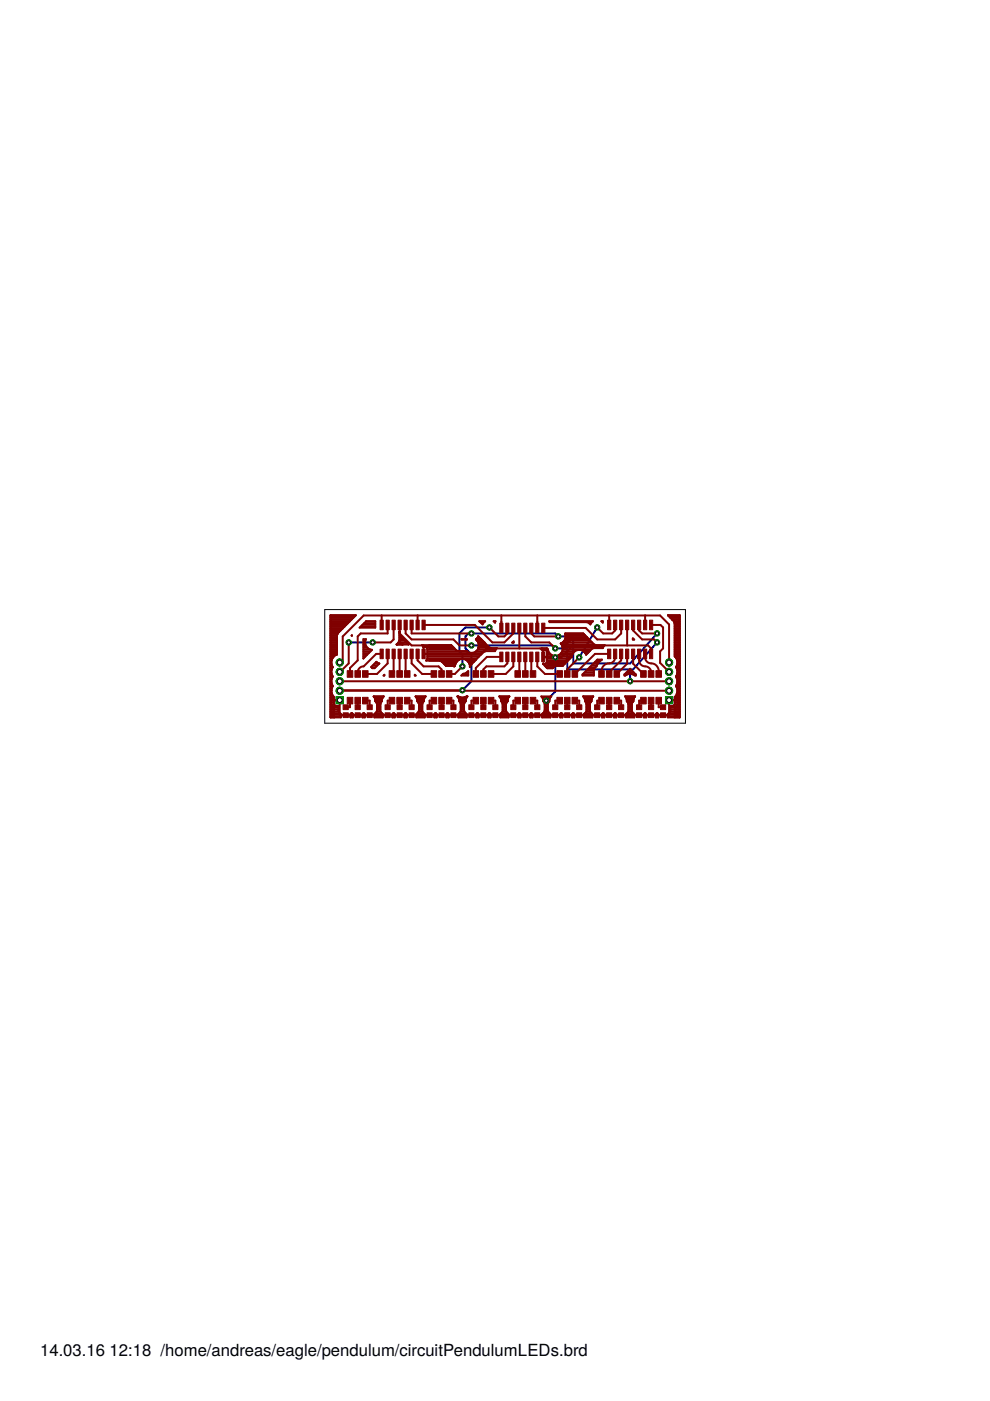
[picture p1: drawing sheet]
<svg xmlns="http://www.w3.org/2000/svg" width="210mm" height="297mm" viewBox="0 0 210 297" stroke-linecap="round" stroke-linejoin="round" font-family="sans-serif">
<defs><g id="words">
<g font-size="3.5">
<text x="8.5" y="287.5">14.03.16</text>
<text x="23.2" y="287.5">12:18 /home/andreas/eagle/pendulum/circuitPendulumLEDs.brd</text>
</g>
</g></defs>
<path d="M73.9 136.2h5.1M103.8 133h-5.1l-1.3 1.3v3.8l.6 .6v2.6M117.7 139.4v7.2l-1.9 1.9M126.6 133l-3.8 6.4M139.3 136.2l-5.1 5.7h-13.9v-4.4h-2.6l-.6-.7h-17.2M139.3 134.3l-5.7 6.4h-12.1v-5.8h-3.1l-.7-.6h-18.4l-.6 .6v2.6l1.2 1.2v5.7l-1.9 1.9M133.6 141.9v2.5" fill="none" stroke="#000080" stroke-width=".42"/>
<path d="M71.3 147.7h1.5v1.5h-1.5z" fill="#008000" stroke="#008000" stroke-width=".21"/>
<circle cx="72" cy="148.4" r=".51" fill="#fff" stroke="#000" stroke-width=".21"/>
<circle cx="72" cy="146.5" r=".76" fill="#008000" stroke="#008000" stroke-width=".21"/>
<circle cx="72" cy="146.5" r=".51" fill="#fff" stroke="#000" stroke-width=".21"/>
<circle cx="72" cy="144.4" r=".76" fill="#008000" stroke="#008000" stroke-width=".21"/>
<circle cx="72" cy="144.4" r=".51" fill="#fff" stroke="#000" stroke-width=".21"/>
<circle cx="72" cy="142.5" r=".76" fill="#008000" stroke="#008000" stroke-width=".21"/>
<circle cx="72" cy="142.5" r=".51" fill="#fff" stroke="#000" stroke-width=".21"/>
<circle cx="72" cy="140.5" r=".76" fill="#008000" stroke="#008000" stroke-width=".21"/>
<circle cx="72" cy="140.5" r=".51" fill="#fff" stroke="#000" stroke-width=".21"/>
<path d="M141.1 147.7h1.5v1.5h-1.5z" fill="#008000" stroke="#008000" stroke-width=".21"/>
<circle cx="141.9" cy="148.4" r=".51" fill="#fff" stroke="#000" stroke-width=".21"/>
<circle cx="141.9" cy="146.5" r=".76" fill="#008000" stroke="#008000" stroke-width=".21"/>
<circle cx="141.9" cy="146.5" r=".51" fill="#fff" stroke="#000" stroke-width=".21"/>
<circle cx="141.9" cy="144.4" r=".76" fill="#008000" stroke="#008000" stroke-width=".21"/>
<circle cx="141.9" cy="144.4" r=".51" fill="#fff" stroke="#000" stroke-width=".21"/>
<circle cx="141.9" cy="142.5" r=".76" fill="#008000" stroke="#008000" stroke-width=".21"/>
<circle cx="141.9" cy="142.5" r=".51" fill="#fff" stroke="#000" stroke-width=".21"/>
<circle cx="141.9" cy="140.5" r=".76" fill="#008000" stroke="#008000" stroke-width=".21"/>
<circle cx="141.9" cy="140.5" r=".51" fill="#fff" stroke="#000" stroke-width=".21"/>
<circle cx="117.7" cy="139.4" r=".55" fill="#008000" stroke="#008000" stroke-width=".21"/>
<circle cx="117.7" cy="139.4" r=".36" fill="#fff" stroke="#000" stroke-width=".21"/>
<circle cx="115.8" cy="148.5" r=".55" fill="#008000" stroke="#008000" stroke-width=".21"/>
<circle cx="115.8" cy="148.5" r=".36" fill="#fff" stroke="#000" stroke-width=".21"/>
<circle cx="126.6" cy="133" r=".55" fill="#008000" stroke="#008000" stroke-width=".21"/>
<circle cx="126.6" cy="133" r=".36" fill="#fff" stroke="#000" stroke-width=".21"/>
<circle cx="122.8" cy="139.4" r=".55" fill="#008000" stroke="#008000" stroke-width=".21"/>
<circle cx="122.8" cy="139.4" r=".36" fill="#fff" stroke="#000" stroke-width=".21"/>
<circle cx="103.8" cy="133" r=".55" fill="#008000" stroke="#008000" stroke-width=".21"/>
<circle cx="103.8" cy="133" r=".36" fill="#fff" stroke="#000" stroke-width=".21"/>
<circle cx="98" cy="141.3" r=".55" fill="#008000" stroke="#008000" stroke-width=".21"/>
<circle cx="98" cy="141.3" r=".36" fill="#fff" stroke="#000" stroke-width=".21"/>
<circle cx="73.9" cy="136.2" r=".55" fill="#008000" stroke="#008000" stroke-width=".21"/>
<circle cx="73.9" cy="136.2" r=".36" fill="#fff" stroke="#000" stroke-width=".21"/>
<circle cx="79" cy="136.2" r=".55" fill="#008000" stroke="#008000" stroke-width=".21"/>
<circle cx="79" cy="136.2" r=".36" fill="#fff" stroke="#000" stroke-width=".21"/>
<circle cx="99.9" cy="136.8" r=".55" fill="#008000" stroke="#008000" stroke-width=".21"/>
<circle cx="99.9" cy="136.8" r=".36" fill="#fff" stroke="#000" stroke-width=".21"/>
<circle cx="117.7" cy="137.5" r=".55" fill="#008000" stroke="#008000" stroke-width=".21"/>
<circle cx="117.7" cy="137.5" r=".36" fill="#fff" stroke="#000" stroke-width=".21"/>
<circle cx="139.3" cy="136.2" r=".55" fill="#008000" stroke="#008000" stroke-width=".21"/>
<circle cx="139.3" cy="136.2" r=".36" fill="#fff" stroke="#000" stroke-width=".21"/>
<circle cx="133.6" cy="144.4" r=".55" fill="#008000" stroke="#008000" stroke-width=".21"/>
<circle cx="133.6" cy="144.4" r=".36" fill="#fff" stroke="#000" stroke-width=".21"/>
<circle cx="99.9" cy="134.3" r=".55" fill="#008000" stroke="#008000" stroke-width=".21"/>
<circle cx="99.9" cy="134.3" r=".36" fill="#fff" stroke="#000" stroke-width=".21"/>
<circle cx="118.4" cy="134.9" r=".55" fill="#008000" stroke="#008000" stroke-width=".21"/>
<circle cx="118.4" cy="134.9" r=".36" fill="#fff" stroke="#000" stroke-width=".21"/>
<circle cx="139.3" cy="134.3" r=".55" fill="#008000" stroke="#008000" stroke-width=".21"/>
<circle cx="139.3" cy="134.3" r=".36" fill="#fff" stroke="#000" stroke-width=".21"/>
<circle cx="98" cy="146.3" r=".55" fill="#008000" stroke="#008000" stroke-width=".21"/>
<circle cx="98" cy="146.3" r=".36" fill="#fff" stroke="#000" stroke-width=".21"/>
<g fill="#800000" stroke="#800000" stroke-width=".21">
<path d="M80.6 137.6h.7v2.1h-.7z"/>
<path d="M80.6 131.5h.7v2h-.7z"/>
<path d="M81.9 137.6h.6v2.1h-.6z"/>
<path d="M83.1 137.6h.7v2.1h-.7z"/>
<path d="M81.9 131.5h.6v2h-.6z"/>
<path d="M83.1 131.5h.7v2h-.7z"/>
<path d="M84.4 137.6h.7v2.1h-.7z"/>
<path d="M84.4 131.5h.7v2h-.7z"/>
<path d="M85.7 137.6h.6v2.1h-.6z"/>
<path d="M85.7 131.5h.6v2h-.6z"/>
<path d="M86.9 137.6h.7v2.1h-.7z"/>
<path d="M88.2 137.6h.7v2.1h-.7z"/>
<path d="M86.9 131.5h.7v2h-.7z"/>
<path d="M88.2 131.5h.7v2h-.7z"/>
<path d="M89.5 137.6h.6v2.1h-.6z"/>
<path d="M89.5 131.5h.6v2h-.6z"/>
<path d="M73.6 142.2h1.2v1.4h-1.2z"/>
<path d="M76.9 142.2h1.1v1.4h-1.1z"/>
<path d="M73.6 147.8h1.2v1.4h-1.2z"/>
<path d="M76.9 147.8h1.1v1.4h-1.1z"/>
<path d="M75.2 142.2h1.2v1.4h-1.2z"/>
<path d="M75.2 147.8h1.2v1.4h-1.2z"/>
<path d="M82.5 142.2h1.2v1.4h-1.2z"/>
<path d="M85.7 142.2h1.2v1.4h-1.2z"/>
<path d="M82.5 147.8h1.2v1.4h-1.2z"/>
<path d="M85.7 147.8h1.2v1.4h-1.2z"/>
<path d="M84.1 142.2h1.2v1.4h-1.2z"/>
<path d="M84.1 147.8h1.2v1.4h-1.2z"/>
<path d="M91.4 142.2h1.2v1.4h-1.2z"/>
<path d="M94.6 142.2h1.2v1.4h-1.2z"/>
<path d="M91.4 147.8h1.2v1.4h-1.2z"/>
<path d="M94.6 147.8h1.2v1.4h-1.2z"/>
<path d="M93 142.2h1.2v1.4h-1.2z"/>
<path d="M93 147.8h1.2v1.4h-1.2z"/>
<path d="M100.3 142.2h1.2v1.4h-1.2z"/>
<path d="M103.5 142.2h1.2v1.4h-1.2z"/>
<path d="M100.3 147.8h1.2v1.4h-1.2z"/>
<path d="M103.5 147.8h1.2v1.4h-1.2z"/>
<path d="M101.9 142.2h1.2v1.4h-1.2z"/>
<path d="M101.9 147.8h1.2v1.4h-1.2z"/>
<path d="M109.2 142.2h1.2v1.4h-1.2z"/>
<path d="M112.4 142.2h1.2v1.4h-1.2z"/>
<path d="M109.2 147.8h1.2v1.4h-1.2z"/>
<path d="M112.4 147.8h1.2v1.4h-1.2z"/>
<path d="M110.8 142.2h1.2v1.4h-1.2z"/>
<path d="M110.8 147.8h1.2v1.4h-1.2z"/>
<path d="M118.1 142.2h1.2v1.4h-1.2z"/>
<path d="M121.3 142.2h1.2v1.4h-1.2z"/>
<path d="M118.1 147.8h1.2v1.4h-1.2z"/>
<path d="M121.3 147.8h1.2v1.4h-1.2z"/>
<path d="M119.7 142.2h1.2v1.4h-1.2z"/>
<path d="M119.7 147.8h1.2v1.4h-1.2z"/>
<path d="M126.9 142.2h1.2v1.4h-1.2z"/>
<path d="M130.2 142.2h1.2v1.4h-1.2z"/>
<path d="M126.9 147.8h1.2v1.4h-1.2z"/>
<path d="M130.2 147.8h1.2v1.4h-1.2z"/>
<path d="M128.6 142.2h1.2v1.4h-1.2z"/>
<path d="M128.6 147.8h1.2v1.4h-1.2z"/>
<path d="M135.8 142.2h1.2v1.4h-1.2z"/>
<path d="M139.1 142.2h1.2v1.4h-1.2z"/>
<path d="M135.8 147.8h1.2v1.4h-1.2z"/>
<path d="M139.1 147.8h1.2v1.4h-1.2z"/>
<path d="M137.5 142.2h1.1v1.4h-1.1z"/>
<path d="M137.5 147.8h1.1v1.4h-1.1z"/>
<path d="M106 138.3h.6v2h-.6z"/>
<path d="M106 132.1h.6v2.1h-.6z"/>
<path d="M107.2 138.3h.7v2h-.7z"/>
<path d="M108.5 138.3h.7v2h-.7z"/>
<path d="M107.2 132.1h.7v2.1h-.7z"/>
<path d="M108.5 132.1h.7v2.1h-.7z"/>
<path d="M109.8 138.3h.6v2h-.6z"/>
<path d="M109.8 132.1h.6v2.1h-.6z"/>
<path d="M111 138.3h.7v2h-.7z"/>
<path d="M111 132.1h.7v2.1h-.7z"/>
<path d="M112.3 138.3h.7v2h-.7z"/>
<path d="M113.6 138.3h.7v2h-.7z"/>
<path d="M112.3 132.1h.7v2.1h-.7z"/>
<path d="M113.6 132.1h.7v2.1h-.7z"/>
<path d="M114.9 138.3h.6v2h-.6z"/>
<path d="M114.9 132.1h.6v2.1h-.6z"/>
<path d="M128.8 137.6h.7v2.1h-.7z"/>
<path d="M128.8 131.5h.7v2h-.7z"/>
<path d="M130.1 137.6h.7v2.1h-.7z"/>
<path d="M131.4 137.6h.6v2.1h-.6z"/>
<path d="M130.1 131.5h.7v2h-.7z"/>
<path d="M131.4 131.5h.6v2h-.6z"/>
<path d="M132.6 137.6h.7v2.1h-.7z"/>
<path d="M132.6 131.5h.7v2h-.7z"/>
<path d="M133.9 137.6h.7v2.1h-.7z"/>
<path d="M133.9 131.5h.7v2h-.7z"/>
<path d="M135.2 137.6h.6v2.1h-.6z"/>
<path d="M136.4 137.6h.7v2.1h-.7z"/>
<path d="M135.2 131.5h.6v2h-.6z"/>
<path d="M136.4 131.5h.7v2h-.7z"/>
<path d="M137.7 137.6h.7v2.1h-.7z"/>
<path d="M137.7 131.5h.7v2h-.7z"/>
<path d="M72.7 151.1h1.2v1h-1.2z"/>
<path d="M72.7 149.4h1.2v1.1h-1.2z"/>
<path d="M77.8 151.1h1.1v1h-1.1z"/>
<path d="M77.8 149.4h1.1v1.1h-1.1z"/>
<path d="M75.3 151.1h1.1v1h-1.1z"/>
<path d="M75.3 149.4h1.1v1.1h-1.1z"/>
<path d="M108.3 151.1h1.1v1h-1.1z"/>
<path d="M108.3 149.4h1.1v1.1h-1.1z"/>
<path d="M113.4 151.1h1.1v1h-1.1z"/>
<path d="M113.4 149.4h1.1v1.1h-1.1z"/>
<path d="M110.8 151.1h1.1v1h-1.1z"/>
<path d="M110.8 149.4h1.1v1.1h-1.1z"/>
<path d="M81.6 151.1h1.1v1h-1.1z"/>
<path d="M81.6 149.4h1.1v1.1h-1.1z"/>
<path d="M86.7 151.1h1.1v1h-1.1z"/>
<path d="M86.7 149.4h1.1v1.1h-1.1z"/>
<path d="M84.2 151.1h1.1v1h-1.1z"/>
<path d="M84.2 149.4h1.1v1.1h-1.1z"/>
<path d="M117.2 151.1h1.1v1h-1.1z"/>
<path d="M117.2 149.4h1.1v1.1h-1.1z"/>
<path d="M122.3 151.1h1.1v1h-1.1z"/>
<path d="M122.3 149.4h1.1v1.1h-1.1z"/>
<path d="M119.7 151.1h1.1v1h-1.1z"/>
<path d="M119.7 149.4h1.1v1.1h-1.1z"/>
<path d="M99.4 151.1h1.1v1h-1.1z"/>
<path d="M99.4 149.4h1.1v1.1h-1.1z"/>
<path d="M104.5 151.1h1.1v1h-1.1z"/>
<path d="M104.5 149.4h1.1v1.1h-1.1z"/>
<path d="M101.9 151.1h1.1v1h-1.1z"/>
<path d="M101.9 149.4h1.1v1.1h-1.1z"/>
<path d="M135 151.1h1.1v1h-1.1z"/>
<path d="M135 149.4h1.1v1.1h-1.1z"/>
<path d="M140 151.1h1.1v1h-1.1z"/>
<path d="M140 149.4h1.1v1.1h-1.1z"/>
<path d="M137.5 151.1h1.1v1h-1.1z"/>
<path d="M137.5 149.4h1.1v1.1h-1.1z"/>
<path d="M90.5 151.1h1.1v1h-1.1z"/>
<path d="M90.5 149.4h1.1v1.1h-1.1z"/>
<path d="M95.6 151.1h1.1v1h-1.1z"/>
<path d="M95.6 149.4h1.1v1.1h-1.1z"/>
<path d="M93.1 151.1h1.1v1h-1.1z"/>
<path d="M93.1 149.4h1.1v1.1h-1.1z"/>
<path d="M126.1 151.1h1.1v1h-1.1z"/>
<path d="M126.1 149.4h1.1v1.1h-1.1z"/>
<path d="M131.1 151.1h1.1v1h-1.1z"/>
<path d="M131.1 149.4h1.1v1.1h-1.1z"/>
<path d="M128.6 151.1h1.1v1h-1.1z"/>
<path d="M128.6 149.4h1.1v1.1h-1.1z"/>
</g>
<g fill="none" stroke="#800000" stroke-width=".42">
<path d="M70.1 134.4h1.5M70.1 136.6h1.3M70.1 140h.2M70.1 139.6h.4M70.1 139.2h.6M70.1 138.9h1.2M70.1 138.5h1.3M70.1 138.1h1.3M70.1 137.7h1.3M70.1 137.4h1.3M70.1 137h1.3M70.1 136.2h1.3"/>
<path d="M70.1 135.8h1.3M70.1 135.5h1.3M70.1 135.1h1.3M70.1 134.7h1.3M70.1 134h1.8M70.1 133.6h2.2M70.1 133.2h2.5M70.1 132.9h2.9M70.1 132.5h3.3M70.1 132.1h3.7M70.1 131.7h4M70.1 131.4h4.4"/>
<path d="M70.1 131h4.8M70.1 130.6h5.2M73.9 136.2v4.5l-1.9 1.8M74.6 134.7h.1M76.2 133.1l1.4-1.4h2v1.4zM76.5 132.9h3.1M76.8 132.5h2.8M77 136.6h.5M77 139.6h.1M77 139.2h.4M77 138.9h.8M77 138.5h1.2"/>
<path d="M77 138.1h1.6M77 137.7h1.6M77 137.4h.9M77 137h.6M77 136.2h.4M77 135.8h.4M77 135.5h.6a1.54 1.54 0 0 0 1.3 2.3l-1.9 1.8zM77.2 132.1h2.4M80.9 138.6h-1.1l-2.7 2.7a1.31 1.31 0 0 0-1.3 1.6M80.9 130.5v2M82.2 132.5v1.8h-5.7l-.7 .6v5.1l-1.6 1.6v1.3M82.2 138.6v2.1l-2.3 2.2h-2.5"/>
<path d="M83.5 132.5v3.1l-.7 .6h-3.8M83.5 138.6v3.9l-.4 .4M84.1 136.6h2.5M84.5 136.2l.1-.3 .7 .8M84.5 136.2l-.4 .5 .1-.1M84.5 136.2h1.7M84.6 135.8h1.2M84.7 134.4h.1M84.7 135.5h.7M84.7 135.1h.4M84.7 134.7h.2M84.7 134h.1"/>
<path d="M84.7 132.5l.1 2 .2 .5 1.6 1.6M84.7 138.6v4.3M84.7 134.3l2.6 2.5h2.5v1.8h12.2l1.1-1.1h11.5l.6 .6v1.3h3.8l2.5-2.6h15.9l.6 .7v1.1M84.7 133.9h.1M84.8 134l-.1 1.8-.2 .4M84.8 134h.1M85.3 136.6l.1 .1M85.5 136.6l-.1 .1M86 132.5v1.8l1.3 1.3h8.8l1.3 1.2h2.5M86 138.6v3.9l.3 .4M86.5 136.6h.1M87.3 132.5v1.8h12.6"/>
<path d="M87.3 138.6v2.1l2.2 2.2h2.5M88.5 130.5v2M88.5 138.6v1.4l1.3 1.3h3.2l.6 .6v1M89.7 137h6.1M89.8 132.5h10.9l3.7 3.7h2.5l1.9-1.9v-1.2M89.8 137.2v.1M89.9 138.6v.1M90.5 140h6.6M90.5 137.4h5.7M90.6 139.6h10.6M90.6 139.2h11M90.6 138.9h11.3"/>
<path d="M90.6 138.5h11.7M90.6 138.1h8.4M90.6 137.7h6M91 136.8l.1 .6h5.2M97.2 140l.5-.3h.7l.5 .3M97.2 140l-.5 .4-.2 .7M97.2 140l.2-.2h-6.3v.3M97.8 135.5l1.2 .1zM99 140h1.8M100.9 138.1h2M100.9 139.8h-2.2l.2 .2M101 135.5h1"/>
<path d="M101.2 135.8h1.1M101.3 137.7a1.56 1.56 0 0 1-2.3 .3h-1.8l-.5-.1-1-1.1h-6.2l.3 .4h.5l.3 .4v2.1l-.3 .4h2.9l.5 .2 .9 .9 1.7 .1 .2-.2M101.3 137.7h3.8M101.3 135.1h.3M101.4 134.9l2.3 2.3 .5 .2h1.2l-.3 .3M101.4 134.9l1.4 1.4-1.4 1.1 .1-.3M101.4 134.9l-.5 .7 .4 .4 .2 .5v.6M101.4 136.2h1.3M101.5 137.4h2.5M101.5 136.6h1.6M101.5 137.1l-.2 .6M101.5 137h1.9"/>
<path d="M101.6 131.7h1.3l-.6 .7zM101.7 131.8h.1M102 132.1h.5M103.8 133l1.9 1.9h1.2l.7-.6v-1.2M104.7 131.7h.4l-.1 .3zM105.1 137.7l-.1 .3h-2l-.4 .2-2.8 2.7-.2 .5v-.4l-.2-.6-.5-.4M106.3 130.5v2.6M106.3 139.3h-3.1l-2.3 2.3v1.3M107.6 139.3v1.4l-.7 .6h-3.8l-.6 .6v1M108.6 136.2l.3-.2v.2zM108.8 139.3v2l-1.6 1.6h-3.1M110.1 133.1v4.4"/>
<path d="M110.1 139.3v3.6h-.3M111.4 133.1v1.8l1.2 1.3h3.9l1.2 1.3M111.4 139.3v3.6M112.6 139.3v3.6h.4M112.6 133.1v1.2l.7 .6h5.1M113.9 130.5v2.6M113.9 139.3v2l1.6 1.6h3.2M115.1 137.7l.1 .1M115.1 137.7h1.1M115.2 137.8h.4l.4 .3M115.2 137.8v.1M115.3 139.3h.7"/>
<path d="M115.3 139.3h.1M116 138.1v2.3M116 138.1h.3M116 140h4.5M116 139.6h4.9M116 139.2h5.2M116 138.9h1M116 138.5h.5M116.5 131.7h9.2l-.5 .7-.8-.5h-7.9zM118.5 138.9h2.8M118.9 138.5h2.6M119.1 136.6a1.59 1.59 0 0 1-.8 2.4 1.59 1.59 0 0 1-2.1-1.4l-.2-.2h-1.1l.2 .3"/>
<path d="M119.1 136.6h6.8M119.2 138.1h2.7M119.2 137h8.8M119.3 137.7h6M119.3 136.2h6.3M119.7 135.8h5.5M119.8 135.5h5M119.9 135.1h4.5M119.9 134.7h4.2M121.2 139.2l-1.9 2h-1.4l-.7 .5h-1.2l-.8-1M121.2 139.1v.1M121.2 139.1l.2-.4-1.7 1.7-1 .2a1.45 1.45 0 0 1-2 0h-.2l-.4 .5-.4 .2"/>
<path d="M122.8 139.4l-2.5 2.5v1M123.7 138a1.6 1.6 0 0 0-2.5 1.1M123.7 138h1.3M123.7 138.1h1.3M124.1 138.5h.5M124.9 132.1h.4M124.9 135.6h-3.6l-.5 .2-1.5 1.6h8.5M125.6 136.2l-1.9-1.9h-3.9a1.52 1.52 0 0 1-.9 2.1l.2 .2M125.6 136.2l.3 .4M125.9 136.6l.5 .2h1.8l-.4 .6h-1.9l-.4 .2-1.2 1.2-.6-.8M126.5 140h1M127.5 131.7h.3v.3z"/>
<path d="M129.2 138.6h-3l-4.3 4.3M129.2 130.5v2M130.4 138.6a1.51 1.51 0 0 1-1.6 2.1 1.8 1.8 0 0 0-1.3 2.2M130.4 132.5v1.2l-.6 .6h-1.9l-1.3-1.3M131.7 132.5v1.8l-1.3 1.3h-3.8l-2.4-2.5h-9M131.7 138.6v1.4l-2.5 2.5v.4M133 132.5v4.3M133 138.6v2.1l-2.2 2.2M134.2 135.5h.1M134.2 135.3l.3 .3h-.3zM134.2 132.5v1.2l1.9 1.9h2.6l.6 .6M134.2 138.6v2.1l2.2 2.2"/>
<path d="M135.5 138.6v1.4a1.36 1.36 0 0 0 1.6 1.3l.5 .3 .4 .4v.9v-.4M135.5 132.5v1.2l.6 .6h3.2M136.8 138.6a1.51 1.51 0 0 0 1.6 2.1 1.81 1.81 0 0 1 1.3 2.2M136.8 130.5v2M138 132.5h2l.6 .5v4.5l-.6 .6v2.4l1.9 2M141.8 130.6h2.3M142.2 131h1.9M142.5 131.4h1.6M142.9 131.7h1.2M143 132.1h1.1M143.1 132.2l-.2-.5-1.3-1.2h2.5v21.6h-2.5v-.4h-1l3.5-.1M143.1 134.4h1"/>
<path d="M143.1 136.6h1M143.1 132.2v6.9a1.72 1.72 0 0 1 .3 2.4M143.1 138.9h1M143.1 138.5h1M143.1 138.1h1M143.1 137.7h1M143.1 137.4h1M143.1 137h1M143.1 136.2h1M143.1 135.8h1M143.1 135.5h1M143.1 135.1h1"/>
<path d="M143.1 134.7h1M143.1 134h1M143.1 133.6h1M143.1 133.2h1M143.1 132.9h1M143.1 132.5h1M143.1 139.2h1M143.4 139.6h.7M143.6 140h.5M70.1 140.7h.2M70.1 149.7h1.6v.9l.2 .4 .4 .4v.2M70.1 152h2.2"/>
<path d="M70.1 151.2h2M70.1 150.8h1.7M70.1 150.5h1.6M70.1 150.1h1.6M70.1 149.3h.7M70.1 148.9h.7M70.1 148.6h.7M70.1 148.2h.7M70.1 147.8h.7M70.1 147.4h.4M70.1 147.1h.3M70.1 146.7h.2"/>
<path d="M70.1 146.3h.2M70.1 146h.2M70.1 145.6h.4M70.1 145.2h.3M70.1 144.8h.2M70.1 144.5h.2M70.1 144.1h.2M70.1 143.7h.3M70.1 143.3h.4M70.1 143h.2M70.1 142.6h.2M70.1 142.2h.2"/>
<path d="M70.1 141.8h.3M70.1 141.5h.4M70.1 141.1h.3M70.1 140.4h.2M70.3 146.8l.1 .4-.1 .3v1.9l.1 .4 .4 .3 .1 2M70.3 146.8l.2 .6M70.3 145.9l.2-.4-.2-.7v-.7l.2-.7-.2-.6v-.7l.2-.6a1.77 1.77 0 0 1 .9-2.7v-4.1l.2-.5 3.8-3.7h-5.3v21.6h2.2v-.4h1l-3.2-.1M70.3 145.9v.9M70.3 145.9h.1M70.5 147.4l.3 .3v.7h1.2l-1.2 .1v.8l.4 .4M72 144.4h69.9M72 148.4v3.2h69.9v-3.2"/>
<path d="M72 140.5l.7-.5v-5.1l4.4-4.4h62.9l1.9 1.9v8.1M73.3 151.6l2.5 .1h-1v.4h-.5v-.4zM74.2 148.5v1.4h-.9M74.3 151.6v-.2l.3-.2 .2 .2v.2M74.3 152h.5M74.5 151.2h.1M75.8 148.5v1.4M75.9 151.6l2.4 .1h-.9v.4h-.6v-.4zM76.8 151.6v-.2l.3-.2 .3 .2v.2M76.8 152h.6M77.1 151.2h.1M77.4 148.5h1v1.4"/>
<path d="M78.4 151.6l3.7 .1h-.9v.4h-1.8v-.4zM78.7 141.4l1.1-1.1 .6 .4-1 1h-.5zM78.8 141.5h.8M79 141.1h1M79.4 152h1.8M79.4 140.7h1M79.4 147.8h1.8M79.4 147.8l-.2-.1h2.1l-.1 .1M79.4 147.8l.2 .9 .3 .5v1.4l-.5 .8v.2M79.6 148.2h1.4M79.6 148.6h1.4M79.6 151.2h1.4"/>
<path d="M79.8 140.4h.1M79.8 148.9h.9M79.9 150.8h.8M79.9 149.7h.7M79.9 150.4h.7M79.9 150.1h.7M79.9 149.3h.7M80.4 140.7h.1M81.2 147.8l-.2 .9-.4 .5v1.4l.2 .4 .4 .4v.2M81.5 143.1v.1h-.2zM82.2 151.6l2.5 .1h-1v.4h-.5v-.4zM83.1 148.5h-.9v1.4"/>
<path d="M83.2 152h.5M83.4 151.2h.1M83.5 151.2l.2 .2v.2M83.5 151.2l-.3 .2v.2M84.7 148.5v1.4M84.8 151.6l2.4 .1h-.9v.4h-.6v-.4zM85.7 152h.6M86 151.2h.1M86 151.2l.3 .2v.2M86 151.2l-.3 .2v.2M86.3 148.5h1v1.4M87.3 151.6l3.7 .1h-.9v.4h-1.8v-.4z"/>
<path d="M87.9 143.1l.2 .1h-.2zM88.3 152h1.8M88.3 147.8h1.8M88.4 148.2h1.5M88.5 148.6h1.4M88.5 151.2h1.3M88.7 148.9h.9M88.8 150.8h.8M88.8 149.7h.7M88.8 150.4h.7M88.8 150.1h.7M88.8 149.3h.7"/>
<path d="M90 147.8l.2-.1h-2.1l.7 1.5v1.4l-.5 .8v.2M90 147.8l-.1 .9-.4 .5v1.4l.2 .4 .4 .4v.2M91.1 151.6l2.5 .1h-1v.4h-.5v-.4zM92 148.5h-.9v1.4M92.1 151.6v-.2l.3-.2 .2 .2v.2M92.1 152h.5M92.3 151.2h.1M93.6 148.5v1.4M93.7 151.6l2.4 .1h-1v.4h-.5v-.4zM93.8 140.4h3M94.1 140.7h2.5M94.5 141.1h2"/>
<path d="M94.6 151.6v-.2l.3-.2 .2 .2v.2M94.6 152h.5M94.8 151.2h.1M95.2 148.5h.9v1.4M96.2 151.6l3.7 .1h-.9v.4h-1.8v-.4zM97.2 147.7h-.2l.2 .1M97.2 147.7a1.96 1.96 0 0 0 1.9 0l-.7 1.5v1.4l.6 .8v.2M97.2 147.7h.1M97.2 152h1.8M97.2 147.8h.3M97.2 147.8l.2 .9 .3 .5v1.4l-.1 .4-.4 .4v.2M97.3 148.2h1.5"/>
<path d="M97.4 148.6h1.3M97.4 151.2h1.3M97.6 148.9h.9M97.6 150.8h.9M97.7 149.7h.7M97.7 150.4h.7M97.7 150.1h.7M97.7 149.3h.7M97.8 143.2l1.5-.9v.9zM98 146.3h-26.5l70.4 .2M98 141.3l-1.6 1.6h-1.2M98.1 143h1.2"/>
<path d="M98.6 147.8h.4M99 142.6h.3M99.3 140.4h1.1M99.5 140.7h.6M99.6 141.1h.2M100 151.6l2.4 .1h-.9v.4h-.5v-.4zM100.9 148.5h-1v1.4M101 152h.5M101.2 151.2h.1M101.2 151.2l.3 .2v.2M101.2 151.2l-.2 .2v.2M102.5 148.5v1.4"/>
<path d="M102.6 151.6l2.4 .1h-1v.4h-.5v-.4zM103.5 152h.5M103.7 151.2h.1M103.8 151.2l.2 .2v.2M103.8 151.2l-.3 .2v.2M104.1 148.5h.9v1.4M105.1 151.6l3.7 .1h-1v.4h-1.8v-.4zM106 152h1.8M106 147.8h1.8M106.1 147.8l-.2-.1h2.1l-.2 .1M106.1 147.8l.2 .9 .3 .5v1.4l-.2 .4-.4 .4v.2M106.2 148.2h1.5"/>
<path d="M106.3 151.2h1.3M106.3 148.6h1.3M106.5 148.9h.9M106.5 150.8h.9M106.6 149.7h.7M106.6 150.4h.7M106.6 150.1h.7M106.6 149.3h.7M107.8 147.8l-.2 .9-.3 .5v1.4l.5 .8v.2M108.9 151.6l2.4 .1h-.9v.4h-.5v-.4zM109.8 148.5h-1v1.4M109.9 152h.5"/>
<path d="M110.1 151.2h.1M110.1 151.2l.3 .2v.2M110.1 151.2l-.2 .2v.2M111.4 148.5v1.4M111.4 151.6l2.5 .1h-1v.4h-.5v-.4zM112.4 151.6v-.2l.2-.2 .3 .2v.2M112.4 152h.5M112.6 151.2h.1M113 148.5h.9v1.4M114 151.6l3.7 .1h-1v.4h-1.8v-.4zM114.9 151.6v-.2l.4-.4 .2-.4v-1.4l-.7-1.5h2.1l-.7 1.5v1.4l.1 .4 .4 .4v.2M114.9 152h1.8"/>
<path d="M114.9 147.8h1.8M115.1 148.2h1.4M115.1 151.2h1.4M115.1 148.6h1.4M115.2 140.7h.1M115.4 148.9h.9M115.4 150.8h.8M115.5 141.1h3.9M115.5 149.7h.7M115.5 150.5h.7M115.5 150.1h.7M115.5 149.3h.7"/>
<path d="M115.7 140.7h4M115.8 148.5v3.1M115.8 141.5h1.5M116 140.4l-.3 .3h-.5M116 140.4h4.1M117.8 151.6l2.4 .1h-.9v.4h-.6v-.4zM118.7 148.5h-1v1.4M118.7 151.6v-.2l.3-.2 .3 .2v.2M118.7 152h.6M119 151.2h.1M120.3 148.5v1.4M120.3 151.6l2.5 .1h-1v.4h-.5v-.4z"/>
<path d="M121.3 151.6v-.2l.2-.2 .3 .2v.2M121.3 152h.5M121.5 151.2h.1M121.9 148.5h.9v1.4M122.9 151.6l3.7 .1h-1v.4h-1.8v-.4zM123.5 143h2.4M123.8 152h1.8M123.8 147.8h1.8M123.8 147.8l-.1-.1h2.1l-.7 1.5v1.4l.1 .4 .4 .4v.2M123.8 147.8l.2 .9 .4 .5v1.4l-.2 .4-.4 .4v.2M123.9 142.6h2M124 148.2h1.4"/>
<path d="M124 151.2h1.4M124 148.6h1.4M124.2 148.9h1M124.3 150.8h.8M124.3 142.2h1.6M124.4 149.7h.7M124.4 150.4h.7M124.4 150.1h.7M124.4 149.3h.7M124.7 141.8h1.3M125 141.5h1.2M125.4 141.1h1.2"/>
<path d="M125.8 140.7h1M126.2 140.4h.8M126.6 140.9v.1M126.7 151.6l2.4 .1h-1v.4h-.5v-.4zM127.1 140.2l.5-.4h-.9l-3.2 3.2v.2h2.4v-1.2l.7-1.1M127.1 140.2h.1M127.1 140.2v.1M127.1 140.2l-.5 .7M127.5 148.5h-.9v1.4M127.6 151.6v-.2l.3-.2 .2 .2v.2M127.6 152h.5M127.8 151.2h.1"/>
<path d="M129.2 148.5v1.4M129.2 151.6l2.5 .1h-1v.4h-.5v-.4zM130.2 152h.5M130.4 151.2h.1M130.4 151.2l.3 .2v.2M130.4 151.2l-.2 .2v.2M130.8 148.5h.9v1.4M131.7 151.6l3.7 .1h-.9v.4h-1.8v-.4zM132.4 143l1.2-1.2 1.2 1.2v.2h-.2a1.49 1.49 0 0 0-2 0h-.2zM132.4 143h.7M132.7 152h1.8M132.7 147.8h1.8"/>
<path d="M132.7 147.8l.2 .9 .4 .5v1.4l-.6 .8v.2M132.7 147.8l-.2-.1h2.2l-.2 .1M132.8 142.6h1.6M132.9 148.2h1.4M132.9 148.6h1.4M132.9 151.2h1.4M133.1 148.9h.9M133.2 150.8h.8M133.2 142.2h.8M133.3 149.7h.6M133.3 150.4h.6M133.3 150.1h.6"/>
<path d="M133.3 149.3h.6M133.5 141.8h.1M134.1 143h.7M134.5 147.8l-.2 .9-.4 .5v1.4l.2 .4 .4 .4v.2M135.6 151.6l2.4 .1h-1v.4h-.5v-.4zM136.4 148.5h-.9v1.4M136.5 152h.5M136.7 151.2h.1M136.8 151.2l.2 .2v.2M136.8 151.2l-.3 .2v.2M138 148.5v1.4M138.1 151.6l2.4 .1h-.9v.4h-.6v-.4z"/>
<path d="M139 152h.6M139.3 151.2h.1M139.3 151.2l.3 .2v.2M139.3 151.2l-.3 .2v.2M139.7 148.5v1.4h.9M141.6 152h2.5M141.8 151.2h2.3M142.1 150.8h2M142.2 150.5h1.9M142.2 150.1h1.9M143 149.3h1.1M143.1 148.9h1"/>
<path d="M143.1 148.6h1M143.1 148.2h1M143.1 147.8h1M143.4 147.4l-.3 .3v.7h-1.2l1.2 .1-.1 .9-.3 .3M143.4 141.5l.2 .6v.7l-.2 .6 .2 .7v.7l-.2 .7 .2 .6v.7M143.4 147.4h.7M143.4 141.5h.7M143.4 143.3h.7M143.4 145.6h.7M143.5 145.2h.6M143.5 143.7h.6M143.5 147.1h.6"/>
<path d="M143.5 141.1h.6M143.5 141.8h.6M143.6 143h.5M143.6 146h.5M143.6 144.8h.5M143.6 144.1h.5M143.6 140.7h.5M143.6 146.8l-.1 .4 .1 .3v1.9l-.5 .7-.1 2M143.6 146.8l-.2 .6M143.6 146.7h.5M143.6 146.3h.5M143.6 144.5h.5"/>
<path d="M143.6 142.6h.5M143.6 142.2h.5M143.6 140.4h.5M144.1 149.7h-1.9v.9l-.6 .8v.2"/>
</g>
<path d="M71.3 147.7h1.5v1.5h-1.5z" fill="#008000" stroke="#008000" stroke-width=".21"/>
<circle cx="72" cy="148.4" r=".51" fill="#fff" stroke="#000" stroke-width=".21"/>
<circle cx="72" cy="146.5" r=".76" fill="#008000" stroke="#008000" stroke-width=".21"/>
<circle cx="72" cy="146.5" r=".51" fill="#fff" stroke="#000" stroke-width=".21"/>
<circle cx="72" cy="144.4" r=".76" fill="#008000" stroke="#008000" stroke-width=".21"/>
<circle cx="72" cy="144.4" r=".51" fill="#fff" stroke="#000" stroke-width=".21"/>
<circle cx="72" cy="142.5" r=".76" fill="#008000" stroke="#008000" stroke-width=".21"/>
<circle cx="72" cy="142.5" r=".51" fill="#fff" stroke="#000" stroke-width=".21"/>
<circle cx="72" cy="140.5" r=".76" fill="#008000" stroke="#008000" stroke-width=".21"/>
<circle cx="72" cy="140.5" r=".51" fill="#fff" stroke="#000" stroke-width=".21"/>
<path d="M141.1 147.7h1.5v1.5h-1.5z" fill="#008000" stroke="#008000" stroke-width=".21"/>
<circle cx="141.9" cy="148.4" r=".51" fill="#fff" stroke="#000" stroke-width=".21"/>
<circle cx="141.9" cy="146.5" r=".76" fill="#008000" stroke="#008000" stroke-width=".21"/>
<circle cx="141.9" cy="146.5" r=".51" fill="#fff" stroke="#000" stroke-width=".21"/>
<circle cx="141.9" cy="144.4" r=".76" fill="#008000" stroke="#008000" stroke-width=".21"/>
<circle cx="141.9" cy="144.4" r=".51" fill="#fff" stroke="#000" stroke-width=".21"/>
<circle cx="141.9" cy="142.5" r=".76" fill="#008000" stroke="#008000" stroke-width=".21"/>
<circle cx="141.9" cy="142.5" r=".51" fill="#fff" stroke="#000" stroke-width=".21"/>
<circle cx="141.9" cy="140.5" r=".76" fill="#008000" stroke="#008000" stroke-width=".21"/>
<circle cx="141.9" cy="140.5" r=".51" fill="#fff" stroke="#000" stroke-width=".21"/>
<circle cx="117.7" cy="139.4" r=".55" fill="#008000" stroke="#008000" stroke-width=".21"/>
<circle cx="117.7" cy="139.4" r=".36" fill="#fff" stroke="#000" stroke-width=".21"/>
<circle cx="115.8" cy="148.5" r=".55" fill="#008000" stroke="#008000" stroke-width=".21"/>
<circle cx="115.8" cy="148.5" r=".36" fill="#fff" stroke="#000" stroke-width=".21"/>
<circle cx="126.6" cy="133" r=".55" fill="#008000" stroke="#008000" stroke-width=".21"/>
<circle cx="126.6" cy="133" r=".36" fill="#fff" stroke="#000" stroke-width=".21"/>
<circle cx="122.8" cy="139.4" r=".55" fill="#008000" stroke="#008000" stroke-width=".21"/>
<circle cx="122.8" cy="139.4" r=".36" fill="#fff" stroke="#000" stroke-width=".21"/>
<circle cx="103.8" cy="133" r=".55" fill="#008000" stroke="#008000" stroke-width=".21"/>
<circle cx="103.8" cy="133" r=".36" fill="#fff" stroke="#000" stroke-width=".21"/>
<circle cx="98" cy="141.3" r=".55" fill="#008000" stroke="#008000" stroke-width=".21"/>
<circle cx="98" cy="141.3" r=".36" fill="#fff" stroke="#000" stroke-width=".21"/>
<circle cx="73.9" cy="136.2" r=".55" fill="#008000" stroke="#008000" stroke-width=".21"/>
<circle cx="73.9" cy="136.2" r=".36" fill="#fff" stroke="#000" stroke-width=".21"/>
<circle cx="79" cy="136.2" r=".55" fill="#008000" stroke="#008000" stroke-width=".21"/>
<circle cx="79" cy="136.2" r=".36" fill="#fff" stroke="#000" stroke-width=".21"/>
<circle cx="99.9" cy="136.8" r=".55" fill="#008000" stroke="#008000" stroke-width=".21"/>
<circle cx="99.9" cy="136.8" r=".36" fill="#fff" stroke="#000" stroke-width=".21"/>
<circle cx="117.7" cy="137.5" r=".55" fill="#008000" stroke="#008000" stroke-width=".21"/>
<circle cx="117.7" cy="137.5" r=".36" fill="#fff" stroke="#000" stroke-width=".21"/>
<circle cx="139.3" cy="136.2" r=".55" fill="#008000" stroke="#008000" stroke-width=".21"/>
<circle cx="139.3" cy="136.2" r=".36" fill="#fff" stroke="#000" stroke-width=".21"/>
<circle cx="133.6" cy="144.4" r=".55" fill="#008000" stroke="#008000" stroke-width=".21"/>
<circle cx="133.6" cy="144.4" r=".36" fill="#fff" stroke="#000" stroke-width=".21"/>
<circle cx="99.9" cy="134.3" r=".55" fill="#008000" stroke="#008000" stroke-width=".21"/>
<circle cx="99.9" cy="134.3" r=".36" fill="#fff" stroke="#000" stroke-width=".21"/>
<circle cx="118.4" cy="134.9" r=".55" fill="#008000" stroke="#008000" stroke-width=".21"/>
<circle cx="118.4" cy="134.9" r=".36" fill="#fff" stroke="#000" stroke-width=".21"/>
<circle cx="139.3" cy="134.3" r=".55" fill="#008000" stroke="#008000" stroke-width=".21"/>
<circle cx="139.3" cy="134.3" r=".36" fill="#fff" stroke="#000" stroke-width=".21"/>
<circle cx="98" cy="146.3" r=".55" fill="#008000" stroke="#008000" stroke-width=".21"/>
<circle cx="98" cy="146.3" r=".36" fill="#fff" stroke="#000" stroke-width=".21"/>
<path d="M68.9 129.2h76.4v24.1h-76.4z" fill="none" stroke="#000" stroke-width=".21"/>
<use href="#words"/>
</svg>
